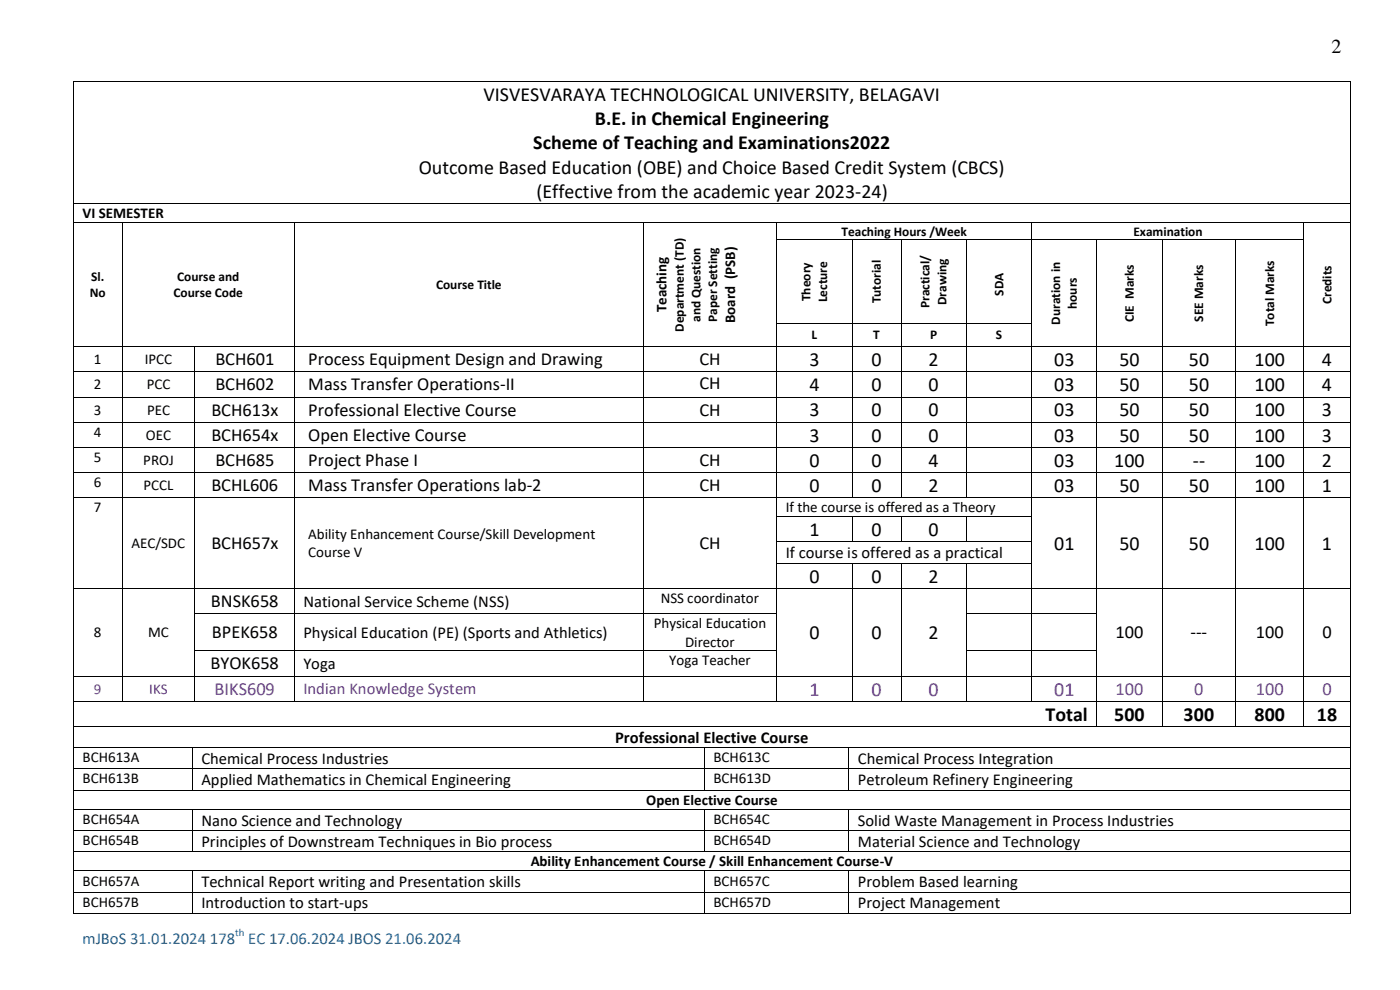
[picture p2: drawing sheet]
<svg xmlns="http://www.w3.org/2000/svg" width="297mm" height="210mm" viewBox="0 0 297 210" stroke-linecap="round" stroke-linejoin="round" font-family="sans-serif">
<defs><g id="words">
<g font-size="4.2">
<text x="282.4" y="11.2">2</text>
<text x="102.6" y="21.3">VISVESVARAYA TECHNOLOGICAL UNIVERSITY, BELAGAVI</text>
<text x="126.2" y="26.5">B.E. in Chemical Engineering</text>
<text x="113.1" y="31.7">Scheme of Teaching and Examinations2022</text>
<text x="88.8" y="36.8">Outcome Based Education (OBE) and Choice Based Credit System (CBCS)</text>
<text x="113.8" y="42">(Effective from the academic year 2023-24)</text>
<text x="171.7" y="77.6">3</text>
<text x="184.9" y="77.6">0</text>
<text x="197" y="77.6">2</text>
<text x="223.6" y="77.6">03</text>
<text x="237.5" y="77.6">50</text>
<text x="252.2" y="77.6">50</text>
<text x="266.1" y="77.6">100</text>
<text x="280.5" y="77.6">4</text>
<text x="171.7" y="83">4</text>
<text x="184.9" y="83">0</text>
<text x="197" y="83">0</text>
<text x="223.6" y="83">03</text>
<text x="237.5" y="83">50</text>
<text x="252.2" y="83">50</text>
<text x="266.1" y="83">100</text>
<text x="280.5" y="83">4</text>
<text x="171.7" y="88.3">3</text>
<text x="184.9" y="88.3">0</text>
<text x="197" y="88.3">0</text>
<text x="223.6" y="88.3">03</text>
<text x="237.5" y="88.3">50</text>
<text x="252.2" y="88.3">50</text>
<text x="266.1" y="88.3">100</text>
<text x="280.5" y="88.3">3</text>
<text x="171.7" y="93.7">3</text>
<text x="184.9" y="93.7">0</text>
<text x="197" y="93.7">0</text>
<text x="223.6" y="93.7">03</text>
<text x="237.5" y="93.7">50</text>
<text x="252.2" y="93.7">50</text>
<text x="266.1" y="93.7">100</text>
<text x="280.5" y="93.7">3</text>
<text x="171.7" y="99">0</text>
<text x="184.9" y="99">0</text>
<text x="197" y="99">4</text>
<text x="223.6" y="99">03</text>
<text x="236.4" y="99">100</text>
<text x="253.1" y="99">--</text>
<text x="266.1" y="99">100</text>
<text x="280.5" y="99">2</text>
<text x="171.7" y="104.3">0</text>
<text x="184.9" y="104.3">0</text>
<text x="197" y="104.3">2</text>
<text x="223.6" y="104.3">03</text>
<text x="237.5" y="104.3">50</text>
<text x="252.2" y="104.3">50</text>
<text x="266.1" y="104.3">100</text>
<text x="280.5" y="104.3">1</text>
<text x="171.7" y="113.7">1</text>
<text x="184.9" y="113.7">0</text>
<text x="197" y="113.7">0</text>
<text x="223.6" y="116.7">01</text>
<text x="237.5" y="116.7">50</text>
<text x="252.2" y="116.7">50</text>
<text x="266.1" y="116.7">100</text>
<text x="280.5" y="116.7">1</text>
<text x="171.7" y="123.6">0</text>
<text x="184.9" y="123.6">0</text>
<text x="197" y="123.6">2</text>
<text x="171.7" y="135.6">0</text>
<text x="184.9" y="135.6">0</text>
<text x="197" y="135.6">2</text>
<text x="221.8" y="152.9">Total</text>
<text x="236.4" y="152.9">500</text>
<text x="251.1" y="152.9">300</text>
<text x="266.1" y="152.9">800</text>
<text x="279.4" y="152.9">18</text>
</g>
<g font-size="4.2" fill="#7030a0">
<text x="171.7" y="147.6">1</text>
<text x="184.9" y="147.6">0</text>
<text x="197" y="147.6">0</text>
<text x="223.6" y="147.6">01</text>
</g>
<g font-size="3.9">
<text x="45.7" y="77.4">BCH601</text>
<text x="65.4" y="77.4">Process Equipment Design and Drawing</text>
<text x="148.4" y="77.4">CH</text>
<text x="45.7" y="82.8">BCH602</text>
<text x="65.4" y="82.8">Mass Transfer Operations-II</text>
<text x="148.4" y="82.6">CH</text>
<text x="44.8" y="88.2">BCH613x</text>
<text x="65.4" y="88.2">Professional Elective Course</text>
<text x="148.4" y="88.2">CH</text>
<text x="44.8" y="93.5">BCH654x</text>
<text x="65.4" y="93.5">Open Elective Course</text>
<text x="45.7" y="98.8">BCH685</text>
<text x="65.4" y="98.8">Project Phase I</text>
<text x="148.4" y="98.8">CH</text>
<text x="44.8" y="104.2">BCHL606</text>
<text x="65.4" y="104.2">Mass Transfer Operations lab-2</text>
<text x="148.4" y="104.2">CH</text>
<text x="44.8" y="116.5">BCH657x</text>
<text x="148.4" y="116.5">CH</text>
<text x="44.8" y="128.8">BNSK658</text>
<text x="45" y="135.4">BPEK658</text>
<text x="236.7" y="135.4">100</text>
<text x="252.6" y="135.4">---</text>
<text x="266.4" y="135.4">100</text>
<text x="280.6" y="135.4">0</text>
<text x="44.7" y="142">BYOK658</text>
</g>
<g font-size="3.9" fill="#7030a0">
<text x="45.5" y="147.4">BIKS609</text>
<text x="236.7" y="147.4">100</text>
<text x="253.4" y="147.4">0</text>
<text x="266.4" y="147.4">100</text>
<text x="280.6" y="147.4">0</text>
</g>
<g font-size="3.5">
<text x="166.7" y="118.4">If course is offered as a practical</text>
<text x="64.4" y="128.7">National Service Scheme (NSS)</text>
<text x="64.4" y="135.3">Physical Education (PE) (Sports and Athletics)</text>
<text x="64.4" y="141.9">Yoga</text>
<text x="130.5" y="157.6">Professional Elective Course</text>
<text x="42.7" y="162">Chemical Process Industries</text>
<text x="42.7" y="166.5">Applied Mathematics in Chemical Engineering</text>
<text x="182" y="162">Chemical Process Integration</text>
<text x="182" y="166.5">Petroleum Refinery Engineering</text>
<text x="42.7" y="175.1">Nano Science and Technology</text>
<text x="42.7" y="179.6">Principles of Downstream Techniques in Bio process</text>
<text x="182" y="175.1">Solid Waste Management in Process Industries</text>
<text x="182" y="179.6">Material Science and Technology</text>
<text x="42.7" y="188.2">Technical Report writing and Presentation skills</text>
<text x="182" y="188.2">Problem Based learning</text>
<text x="42.7" y="192.7">Introduction to start-ups</text>
<text x="182" y="192.7">Project Management</text>
</g>
<text font-size="3.5" fill="#7030a0" x="64.4" y="147.3">Indian Knowledge System</text>
<g font-size="3.5" fill="#0070c0">
<text x="17.5" y="200.3">mJBoS 31.01.2024 178</text>
<text x="52.7" y="200.3">EC 17.06.2024 JBOS 21.06.2024</text>
</g>
<g font-size="3.2">
<text x="17.5" y="46.3">VI SEMESTER</text>
<text x="141.4" y="66.3" transform="rotate(-90 141.4 66.3)">Teaching</text>
<text x="156" y="68.6" transform="rotate(-90 156 68.6)">Board (PSB)</text>
<text x="19.9" y="77.3">1</text>
<text x="30.7" y="77.3">IPCC</text>
<text x="19.9" y="82.6">2</text>
<text x="31.1" y="82.6">PCC</text>
<text x="19.9" y="87.9">3</text>
<text x="31.2" y="87.9">PEC</text>
<text x="19.9" y="92.6">4</text>
<text x="31" y="93.3">OEC</text>
<text x="19.9" y="98">5</text>
<text x="30.4" y="98.6">PROJ</text>
<text x="19.9" y="103.3">6</text>
<text x="30.4" y="104">PCCL</text>
<text x="19.9" y="108.7">7</text>
<text x="166.7" y="108.7">If the course is offered as a Theory</text>
<text x="27.9" y="116.3">AEC/SDC</text>
<text x="65.4" y="114.3">Ability Enhancement Course/Skill Development</text>
<text x="65.4" y="118.2">Course V</text>
<text x="140.2" y="127.9">NSS coordinator</text>
<text x="19.9" y="135.2">8</text>
<text x="31.4" y="135.2">MC</text>
<text x="138.7" y="133.3">Physical Education</text>
<text x="145.3" y="137.2">Director</text>
<text x="142" y="141.2">Yoga Teacher</text>
<text x="17.5" y="161.7">BCH613A</text>
<text x="151.4" y="161.7">BCH613C</text>
<text x="17.5" y="166.2">BCH613B</text>
<text x="151.4" y="166.2">BCH613D</text>
<text x="137.1" y="170.7">Open Elective Course</text>
<text x="17.5" y="174.8">BCH654A</text>
<text x="17.5" y="179.3">BCH654B</text>
<text x="151.4" y="174.8">BCH654C</text>
<text x="151.4" y="179.3">BCH654D</text>
<text x="112.6" y="183.8">Ability Enhancement Course / Skill Enhancement Course-V</text>
<text x="17.5" y="187.9">BCH657A</text>
<text x="151.4" y="187.9">BCH657C</text>
<text x="17.5" y="192.4">BCH657B</text>
<text x="151.4" y="192.4">BCH657D</text>
</g>
<g font-size="3.2" fill="#7030a0">
<text x="19.9" y="147.2">9</text>
<text x="31.7" y="147.2">IKS</text>
</g>
<g font-size="2.8">
<text x="178.5" y="50">Teaching Hours /Week</text>
<text x="240.4" y="50">Examination</text>
<text x="19.3" y="59.6">Sl.</text>
<text x="37.6" y="59.6">Course and</text>
<text x="19.1" y="63.1">No</text>
<text x="36.8" y="63.1">Course Code</text>
<text x="92.5" y="61.4">Course Title</text>
<text x="171.9" y="63.9" transform="rotate(-90 171.9 63.9)">Theory</text>
<text x="175.5" y="64.2" transform="rotate(-90 175.5 64.2)">Lecture</text>
<text x="186.9" y="64.4" transform="rotate(-90 186.9 64.4)">Tutorial</text>
<text x="197.2" y="65.4" transform="rotate(-90 197.2 65.4)">Practical/</text>
<text x="200.8" y="64.7" transform="rotate(-90 200.8 64.7)">Drawing</text>
<text x="212.9" y="62.7" transform="rotate(-90 212.9 62.7)">SDA</text>
<text x="228.4" y="65.5" transform="rotate(-90 228.4 65.5)">hours</text>
<text x="282.4" y="64.5" transform="rotate(-90 282.4 64.5)">Credits</text>
<text x="145.1" y="70.4" transform="rotate(-90 145.1 70.4)">Department (TD)</text>
<text x="148.6" y="68.3" transform="rotate(-90 148.6 68.3)">and Question</text>
<text x="152.1" y="68.3" transform="rotate(-90 152.1 68.3)">Paper Setting</text>
<text x="172.2" y="72">L</text>
<text x="185.3" y="72">T</text>
<text x="197.3" y="72">P</text>
<text x="211.3" y="72">S</text>
<text x="224.9" y="68.9" transform="rotate(-90 224.9 68.9)">Duration in</text>
<text x="240.5" y="68.3" transform="rotate(-90 240.5 68.3)">CIE Marks</text>
<text x="255.3" y="68.3" transform="rotate(-90 255.3 68.3)">SEE Marks</text>
<text x="270.3" y="69.2" transform="rotate(-90 270.3 69.2)">Total Marks</text>
</g>
<text font-size="2.3" fill="#0070c0" x="49.9" y="198.5">th</text>
</g></defs>
<g fill="#000">
<path d="M15.5 17.1h.2v.2h-.2z" fill-rule="evenodd"/>
<path d="M15.5 17.1h.2v.2h-.2z" fill-rule="evenodd"/>
<path d="M286.4 17.1h.2v.2h-.2z" fill-rule="evenodd"/>
<path d="M286.4 17.1h.2v.2h-.2z" fill-rule="evenodd"/>
<path d="M15.5 43.1h.2v.2h-.2z" fill-rule="evenodd"/>
<path d="M15.5 47.2h.2v.2h-.2z" fill-rule="evenodd"/>
<path d="M15.5 50.8h.2v.2h-.2z" fill-rule="evenodd"/>
<path d="M25.8 47.2h.2v.2h-.2z" fill-rule="evenodd"/>
<path d="M25.8 50.8h.2v.2h-.2z" fill-rule="evenodd"/>
<path d="M62.4 47.2h.2v.2h-.2z" fill-rule="evenodd"/>
<path d="M62.4 50.8h.2v.2h-.2z" fill-rule="evenodd"/>
<path d="M136.4 47.2h.2v.2h-.2z" fill-rule="evenodd"/>
<path d="M136.4 50.8h.2v.2h-.2z" fill-rule="evenodd"/>
<path d="M164.7 47.2h.2v.2h-.2z" fill-rule="evenodd"/>
<path d="M164.7 50.8h.2v.2h-.2z" fill-rule="evenodd"/>
<path d="M180.7 50.8h.2v.2h-.2z" fill-rule="evenodd"/>
<path d="M191.1 50.8h.1v.2h-.1z" fill-rule="evenodd"/>
<path d="M205 50.8h.1v.2h-.1z" fill-rule="evenodd"/>
<path d="M218.8 47.2h.2v.2h-.2z" fill-rule="evenodd"/>
<path d="M218.8 50.8h.2v.2h-.2z" fill-rule="evenodd"/>
<path d="M232.6 50.8h.1v.2h-.1z" fill-rule="evenodd"/>
<path d="M246.5 50.8h.2v.2h-.2z" fill-rule="evenodd"/>
<path d="M262 50.8h.2v.2h-.2z" fill-rule="evenodd"/>
<path d="M276.6 47.2h.1v.2h-.1z" fill-rule="evenodd"/>
<path d="M276.6 50.8h.1v.2h-.1z" fill-rule="evenodd"/>
<path d="M286.4 43.1h.2v.2h-.2z" fill-rule="evenodd"/>
<path d="M286.4 47.2h.2v.2h-.2z" fill-rule="evenodd"/>
<path d="M286.4 50.8h.2v.2h-.2z" fill-rule="evenodd"/>
<path d="M15.5 68.5h.2v.2h-.2z" fill-rule="evenodd"/>
<path d="M15.5 73.4h.2v.2h-.2z" fill-rule="evenodd"/>
<path d="M15.5 78.8h.2v.1h-.2z" fill-rule="evenodd"/>
<path d="M25.8 68.5h.2v.2h-.2z" fill-rule="evenodd"/>
<path d="M25.8 73.4h.2v.2h-.2z" fill-rule="evenodd"/>
<path d="M25.8 78.8h.2v.1h-.2z" fill-rule="evenodd"/>
<path d="M41.3 73.4h.2v.2h-.2z" fill-rule="evenodd"/>
<path d="M41.3 78.8h.2v.1h-.2z" fill-rule="evenodd"/>
<path d="M62.4 68.5h.2v.2h-.2z" fill-rule="evenodd"/>
<path d="M62.4 73.4h.2v.2h-.2z" fill-rule="evenodd"/>
<path d="M62.4 78.8h.2v.1h-.2z" fill-rule="evenodd"/>
<path d="M136.4 68.5h.2v.2h-.2z" fill-rule="evenodd"/>
<path d="M136.4 73.4h.2v.2h-.2z" fill-rule="evenodd"/>
<path d="M136.4 78.8h.2v.1h-.2z" fill-rule="evenodd"/>
<path d="M164.7 68.5h.2v.2h-.2z" fill-rule="evenodd"/>
<path d="M164.7 73.4h.2v.2h-.2z" fill-rule="evenodd"/>
<path d="M164.7 78.8h.2v.1h-.2z" fill-rule="evenodd"/>
<path d="M180.7 68.5h.2v.2h-.2z" fill-rule="evenodd"/>
<path d="M180.7 73.4h.2v.2h-.2z" fill-rule="evenodd"/>
<path d="M180.7 78.8h.2v.1h-.2z" fill-rule="evenodd"/>
<path d="M191.1 68.5h.1v.2h-.1z" fill-rule="evenodd"/>
<path d="M191.1 73.4h.1v.2h-.1z" fill-rule="evenodd"/>
<path d="M191.1 78.8h.1v.1h-.1z" fill-rule="evenodd"/>
<path d="M205 68.5h.1v.2h-.1z" fill-rule="evenodd"/>
<path d="M205 73.4h.1v.2h-.1z" fill-rule="evenodd"/>
<path d="M205 78.8h.1v.1h-.1z" fill-rule="evenodd"/>
<path d="M218.8 68.5h.2v.2h-.2z" fill-rule="evenodd"/>
<path d="M218.8 73.4h.2v.2h-.2z" fill-rule="evenodd"/>
<path d="M218.8 78.8h.2v.1h-.2z" fill-rule="evenodd"/>
<path d="M232.6 68.5h.1v.2h-.1z" fill-rule="evenodd"/>
<path d="M232.6 73.4h.1v.2h-.1z" fill-rule="evenodd"/>
<path d="M232.6 78.8h.1v.1h-.1z" fill-rule="evenodd"/>
<path d="M246.5 68.5h.2v.2h-.2z" fill-rule="evenodd"/>
<path d="M246.5 73.4h.2v.2h-.2z" fill-rule="evenodd"/>
<path d="M246.5 78.8h.2v.1h-.2z" fill-rule="evenodd"/>
<path d="M262 68.5h.2v.2h-.2z" fill-rule="evenodd"/>
<path d="M262 73.4h.2v.2h-.2z" fill-rule="evenodd"/>
<path d="M262 78.8h.2v.1h-.2z" fill-rule="evenodd"/>
<path d="M276.6 68.5h.1v.2h-.1z" fill-rule="evenodd"/>
<path d="M276.6 73.4h.1v.2h-.1z" fill-rule="evenodd"/>
<path d="M276.6 78.8h.1v.1h-.1z" fill-rule="evenodd"/>
<path d="M286.4 68.5h.2v.2h-.2z" fill-rule="evenodd"/>
<path d="M286.4 73.4h.2v.2h-.2z" fill-rule="evenodd"/>
<path d="M286.4 78.8h.2v.1h-.2z" fill-rule="evenodd"/>
<path d="M15.5 84.1h.2v.2h-.2z" fill-rule="evenodd"/>
<path d="M15.5 89.5h.2v.1h-.2z" fill-rule="evenodd"/>
<path d="M15.5 94.8h.2v.2h-.2z" fill-rule="evenodd"/>
<path d="M25.8 84.1h.2v.2h-.2z" fill-rule="evenodd"/>
<path d="M25.8 89.5h.2v.1h-.2z" fill-rule="evenodd"/>
<path d="M25.8 94.8h.2v.2h-.2z" fill-rule="evenodd"/>
<path d="M41.3 84.1h.2v.2h-.2z" fill-rule="evenodd"/>
<path d="M41.3 89.5h.2v.1h-.2z" fill-rule="evenodd"/>
<path d="M41.3 94.8h.2v.2h-.2z" fill-rule="evenodd"/>
<path d="M62.4 84.1h.2v.2h-.2z" fill-rule="evenodd"/>
<path d="M62.4 89.5h.2v.1h-.2z" fill-rule="evenodd"/>
<path d="M62.4 94.8h.2v.2h-.2z" fill-rule="evenodd"/>
<path d="M136.4 84.1h.2v.2h-.2z" fill-rule="evenodd"/>
<path d="M136.4 89.5h.2v.1h-.2z" fill-rule="evenodd"/>
<path d="M136.4 94.8h.2v.2h-.2z" fill-rule="evenodd"/>
<path d="M164.7 84.1h.2v.2h-.2z" fill-rule="evenodd"/>
<path d="M164.7 89.5h.2v.1h-.2z" fill-rule="evenodd"/>
<path d="M164.7 94.8h.2v.2h-.2z" fill-rule="evenodd"/>
<path d="M180.7 84.1h.2v.2h-.2z" fill-rule="evenodd"/>
<path d="M180.7 89.5h.2v.1h-.2z" fill-rule="evenodd"/>
<path d="M180.7 94.8h.2v.2h-.2z" fill-rule="evenodd"/>
<path d="M191.1 84.1h.1v.2h-.1z" fill-rule="evenodd"/>
<path d="M191.1 89.5h.1v.1h-.1z" fill-rule="evenodd"/>
<path d="M191.1 94.8h.1v.2h-.1z" fill-rule="evenodd"/>
<path d="M205 84.1h.1v.2h-.1z" fill-rule="evenodd"/>
<path d="M205 89.5h.1v.1h-.1z" fill-rule="evenodd"/>
<path d="M205 94.8h.1v.2h-.1z" fill-rule="evenodd"/>
<path d="M218.8 84.1h.2v.2h-.2z" fill-rule="evenodd"/>
<path d="M218.8 89.5h.2v.1h-.2z" fill-rule="evenodd"/>
<path d="M218.8 94.8h.2v.2h-.2z" fill-rule="evenodd"/>
<path d="M232.6 84.1h.1v.2h-.1z" fill-rule="evenodd"/>
<path d="M232.6 89.5h.1v.1h-.1z" fill-rule="evenodd"/>
<path d="M232.6 94.8h.1v.2h-.1z" fill-rule="evenodd"/>
<path d="M246.5 84.1h.2v.2h-.2z" fill-rule="evenodd"/>
<path d="M246.5 89.5h.2v.1h-.2z" fill-rule="evenodd"/>
<path d="M246.5 94.8h.2v.2h-.2z" fill-rule="evenodd"/>
<path d="M262 84.1h.2v.2h-.2z" fill-rule="evenodd"/>
<path d="M262 89.5h.2v.1h-.2z" fill-rule="evenodd"/>
<path d="M262 94.8h.2v.2h-.2z" fill-rule="evenodd"/>
<path d="M276.6 84.1h.1v.2h-.1z" fill-rule="evenodd"/>
<path d="M276.6 89.5h.1v.1h-.1z" fill-rule="evenodd"/>
<path d="M276.6 94.8h.1v.2h-.1z" fill-rule="evenodd"/>
<path d="M286.4 84.1h.2v.2h-.2z" fill-rule="evenodd"/>
<path d="M286.4 89.5h.2v.1h-.2z" fill-rule="evenodd"/>
<path d="M286.4 94.8h.2v.2h-.2z" fill-rule="evenodd"/>
<path d="M15.5 100.1h.2v.2h-.2z" fill-rule="evenodd"/>
<path d="M15.5 105.5h.2v.2h-.2z" fill-rule="evenodd"/>
<path d="M15.5 109.5h.2v.2h-.2z" fill-rule="evenodd"/>
<path d="M15.5 114.9h.2v.1h-.2z" fill-rule="evenodd"/>
<path d="M15.5 119.4h.2v.1h-.2z" fill-rule="evenodd"/>
<path d="M25.8 100.1h.2v.2h-.2z" fill-rule="evenodd"/>
<path d="M25.8 105.5h.2v.2h-.2z" fill-rule="evenodd"/>
<path d="M25.8 109.5h.2v.2h-.2z" fill-rule="evenodd"/>
<path d="M25.8 114.9h.2v.1h-.2z" fill-rule="evenodd"/>
<path d="M25.8 119.4h.2v.1h-.2z" fill-rule="evenodd"/>
<path d="M41.3 100.1h.2v.2h-.2z" fill-rule="evenodd"/>
<path d="M41.3 105.5h.2v.2h-.2z" fill-rule="evenodd"/>
<path d="M41.3 109.5h.2v.2h-.2z" fill-rule="evenodd"/>
<path d="M41.3 114.9h.2v.1h-.2z" fill-rule="evenodd"/>
<path d="M41.3 119.4h.2v.1h-.2z" fill-rule="evenodd"/>
<path d="M62.4 100.1h.2v.2h-.2z" fill-rule="evenodd"/>
<path d="M62.4 105.5h.2v.2h-.2z" fill-rule="evenodd"/>
<path d="M62.4 109.5h.2v.2h-.2z" fill-rule="evenodd"/>
<path d="M62.4 114.9h.2v.1h-.2z" fill-rule="evenodd"/>
<path d="M62.4 119.4h.2v.1h-.2z" fill-rule="evenodd"/>
<path d="M136.4 100.1h.2v.2h-.2z" fill-rule="evenodd"/>
<path d="M136.4 105.5h.2v.2h-.2z" fill-rule="evenodd"/>
<path d="M136.4 109.5h.2v.2h-.2z" fill-rule="evenodd"/>
<path d="M136.4 114.9h.2v.1h-.2z" fill-rule="evenodd"/>
<path d="M136.4 119.4h.2v.1h-.2z" fill-rule="evenodd"/>
<path d="M164.7 100.1h.2v.2h-.2z" fill-rule="evenodd"/>
<path d="M164.7 105.5h.2v.2h-.2z" fill-rule="evenodd"/>
<path d="M164.7 109.5h.2v.2h-.2z" fill-rule="evenodd"/>
<path d="M164.7 114.9h.2v.1h-.2z" fill-rule="evenodd"/>
<path d="M164.7 119.4h.2v.1h-.2z" fill-rule="evenodd"/>
<path d="M180.7 100.1h.2v.2h-.2z" fill-rule="evenodd"/>
<path d="M180.7 105.5h.2v.2h-.2z" fill-rule="evenodd"/>
<path d="M180.7 109.5h.2v.2h-.2z" fill-rule="evenodd"/>
<path d="M180.7 114.9h.2v.1h-.2z" fill-rule="evenodd"/>
<path d="M180.7 119.4h.2v.1h-.2z" fill-rule="evenodd"/>
<path d="M191.1 100.1h.1v.2h-.1z" fill-rule="evenodd"/>
<path d="M191.1 105.5h.1v.2h-.1z" fill-rule="evenodd"/>
<path d="M191.1 109.5h.1v.2h-.1z" fill-rule="evenodd"/>
<path d="M191.1 114.9h.1v.1h-.1z" fill-rule="evenodd"/>
<path d="M191.1 119.4h.1v.1h-.1z" fill-rule="evenodd"/>
<path d="M205 100.1h.1v.2h-.1z" fill-rule="evenodd"/>
<path d="M205 105.5h.1v.2h-.1z" fill-rule="evenodd"/>
<path d="M205 109.5h.1v.2h-.1z" fill-rule="evenodd"/>
<path d="M205 114.9h.1v.1h-.1z" fill-rule="evenodd"/>
<path d="M205 119.4h.1v.1h-.1z" fill-rule="evenodd"/>
<path d="M218.8 100.1h.2v.2h-.2z" fill-rule="evenodd"/>
<path d="M218.8 105.5h.2v.2h-.2z" fill-rule="evenodd"/>
<path d="M218.8 109.5h.2v.2h-.2z" fill-rule="evenodd"/>
<path d="M218.8 114.9h.2v.1h-.2z" fill-rule="evenodd"/>
<path d="M218.8 119.4h.2v.1h-.2z" fill-rule="evenodd"/>
<path d="M232.6 100.1h.1v.2h-.1z" fill-rule="evenodd"/>
<path d="M232.6 105.5h.1v.2h-.1z" fill-rule="evenodd"/>
<path d="M232.6 109.5h.1v.2h-.1z" fill-rule="evenodd"/>
<path d="M232.6 114.9h.1v.1h-.1z" fill-rule="evenodd"/>
<path d="M232.6 119.4h.1v.1h-.1z" fill-rule="evenodd"/>
<path d="M246.5 100.1h.2v.2h-.2z" fill-rule="evenodd"/>
<path d="M246.5 105.5h.2v.2h-.2z" fill-rule="evenodd"/>
<path d="M246.5 109.5h.2v.2h-.2z" fill-rule="evenodd"/>
<path d="M246.5 114.9h.2v.1h-.2z" fill-rule="evenodd"/>
<path d="M246.5 119.4h.2v.1h-.2z" fill-rule="evenodd"/>
<path d="M262 100.1h.2v.2h-.2z" fill-rule="evenodd"/>
<path d="M262 105.5h.2v.2h-.2z" fill-rule="evenodd"/>
<path d="M262 109.5h.2v.2h-.2z" fill-rule="evenodd"/>
<path d="M262 114.9h.2v.1h-.2z" fill-rule="evenodd"/>
<path d="M262 119.4h.2v.1h-.2z" fill-rule="evenodd"/>
<path d="M276.6 100.1h.1v.2h-.1z" fill-rule="evenodd"/>
<path d="M276.6 105.5h.1v.2h-.1z" fill-rule="evenodd"/>
<path d="M276.6 109.5h.1v.2h-.1z" fill-rule="evenodd"/>
<path d="M276.6 114.9h.1v.1h-.1z" fill-rule="evenodd"/>
<path d="M276.6 119.4h.1v.1h-.1z" fill-rule="evenodd"/>
<path d="M286.4 100.1h.2v.2h-.2z" fill-rule="evenodd"/>
<path d="M286.4 105.5h.2v.2h-.2z" fill-rule="evenodd"/>
<path d="M286.4 109.5h.2v.2h-.2z" fill-rule="evenodd"/>
<path d="M286.4 114.9h.2v.1h-.2z" fill-rule="evenodd"/>
<path d="M286.4 119.4h.2v.1h-.2z" fill-rule="evenodd"/>
<path d="M15.5 124.7h.2v.2h-.2z" fill-rule="evenodd"/>
<path d="M15.5 130.1h.2v.1h-.2z" fill-rule="evenodd"/>
<path d="M15.5 138h.2v.2h-.2z" fill-rule="evenodd"/>
<path d="M25.8 124.7h.2v.2h-.2z" fill-rule="evenodd"/>
<path d="M25.8 130.1h.2v.1h-.2z" fill-rule="evenodd"/>
<path d="M25.8 138h.2v.2h-.2z" fill-rule="evenodd"/>
<path d="M41.3 124.7h.2v.2h-.2z" fill-rule="evenodd"/>
<path d="M41.3 130.1h.2v.1h-.2z" fill-rule="evenodd"/>
<path d="M41.3 138h.2v.2h-.2z" fill-rule="evenodd"/>
<path d="M62.4 124.7h.2v.2h-.2z" fill-rule="evenodd"/>
<path d="M62.4 130.1h.2v.1h-.2z" fill-rule="evenodd"/>
<path d="M62.4 138h.2v.2h-.2z" fill-rule="evenodd"/>
<path d="M136.4 124.7h.2v.2h-.2z" fill-rule="evenodd"/>
<path d="M136.4 130.1h.2v.1h-.2z" fill-rule="evenodd"/>
<path d="M136.4 138h.2v.2h-.2z" fill-rule="evenodd"/>
<path d="M164.7 124.7h.2v.2h-.2z" fill-rule="evenodd"/>
<path d="M164.7 130.1h.2v.1h-.2z" fill-rule="evenodd"/>
<path d="M164.7 138h.2v.2h-.2z" fill-rule="evenodd"/>
<path d="M180.7 124.7h.2v.2h-.2z" fill-rule="evenodd"/>
<path d="M180.7 130.1h.2v.1h-.2z" fill-rule="evenodd"/>
<path d="M180.7 138h.2v.2h-.2z" fill-rule="evenodd"/>
<path d="M191.1 124.7h.1v.2h-.1z" fill-rule="evenodd"/>
<path d="M191.1 130.1h.1v.1h-.1z" fill-rule="evenodd"/>
<path d="M191.1 138h.1v.2h-.1z" fill-rule="evenodd"/>
<path d="M205 124.7h.1v.2h-.1z" fill-rule="evenodd"/>
<path d="M205 130.1h.1v.1h-.1z" fill-rule="evenodd"/>
<path d="M205 138h.1v.2h-.1z" fill-rule="evenodd"/>
<path d="M218.8 124.7h.2v.2h-.2z" fill-rule="evenodd"/>
<path d="M218.8 130.1h.2v.1h-.2z" fill-rule="evenodd"/>
<path d="M218.8 138h.2v.2h-.2z" fill-rule="evenodd"/>
<path d="M232.6 124.7h.1v.2h-.1z" fill-rule="evenodd"/>
<path d="M232.6 130.1h.1v.1h-.1z" fill-rule="evenodd"/>
<path d="M232.6 138h.1v.2h-.1z" fill-rule="evenodd"/>
<path d="M246.5 124.7h.2v.2h-.2z" fill-rule="evenodd"/>
<path d="M246.5 130.1h.2v.1h-.2z" fill-rule="evenodd"/>
<path d="M246.5 138h.2v.2h-.2z" fill-rule="evenodd"/>
<path d="M262 124.7h.2v.2h-.2z" fill-rule="evenodd"/>
<path d="M262 130.1h.2v.1h-.2z" fill-rule="evenodd"/>
<path d="M262 138h.2v.2h-.2z" fill-rule="evenodd"/>
<path d="M276.6 124.7h.1v.2h-.1z" fill-rule="evenodd"/>
<path d="M276.6 130.1h.1v.1h-.1z" fill-rule="evenodd"/>
<path d="M276.6 138h.1v.2h-.1z" fill-rule="evenodd"/>
<path d="M286.4 124.7h.2v.2h-.2z" fill-rule="evenodd"/>
<path d="M286.4 130.1h.2v.1h-.2z" fill-rule="evenodd"/>
<path d="M286.4 138h.2v.2h-.2z" fill-rule="evenodd"/>
<path d="M15.5 143.3h.2v.2h-.2z" fill-rule="evenodd"/>
<path d="M15.5 148.7h.2v.2h-.2z" fill-rule="evenodd"/>
<path d="M15.5 154h.2v.2h-.2z" fill-rule="evenodd"/>
<path d="M15.5 158.5h.2v.2h-.2z" fill-rule="evenodd"/>
<path d="M25.8 143.3h.2v.2h-.2z" fill-rule="evenodd"/>
<path d="M25.8 148.7h.2v.2h-.2z" fill-rule="evenodd"/>
<path d="M40.7 158.5h.2v.2h-.2z" fill-rule="evenodd"/>
<path d="M41.3 143.3h.2v.2h-.2z" fill-rule="evenodd"/>
<path d="M41.3 148.7h.2v.2h-.2z" fill-rule="evenodd"/>
<path d="M62.4 143.3h.2v.2h-.2z" fill-rule="evenodd"/>
<path d="M62.4 148.7h.2v.2h-.2z" fill-rule="evenodd"/>
<path d="M136.4 143.3h.2v.2h-.2z" fill-rule="evenodd"/>
<path d="M136.4 148.7h.2v.2h-.2z" fill-rule="evenodd"/>
<path d="M149.4 158.5h.1v.2h-.1z" fill-rule="evenodd"/>
<path d="M164.7 143.3h.2v.2h-.2z" fill-rule="evenodd"/>
<path d="M164.7 148.7h.2v.2h-.2z" fill-rule="evenodd"/>
<path d="M180 158.5h.2v.2h-.2z" fill-rule="evenodd"/>
<path d="M180.7 143.3h.2v.2h-.2z" fill-rule="evenodd"/>
<path d="M180.7 148.7h.2v.2h-.2z" fill-rule="evenodd"/>
<path d="M191.1 143.3h.1v.2h-.1z" fill-rule="evenodd"/>
<path d="M191.1 148.7h.1v.2h-.1z" fill-rule="evenodd"/>
<path d="M205 143.3h.1v.2h-.1z" fill-rule="evenodd"/>
<path d="M205 148.7h.1v.2h-.1z" fill-rule="evenodd"/>
<path d="M218.8 143.3h.2v.2h-.2z" fill-rule="evenodd"/>
<path d="M218.8 148.7h.2v.2h-.2z" fill-rule="evenodd"/>
<path d="M232.6 143.3h.1v.2h-.1z" fill-rule="evenodd"/>
<path d="M232.6 148.7h.1v.2h-.1z" fill-rule="evenodd"/>
<path d="M232.6 154h.1v.2h-.1z" fill-rule="evenodd"/>
<path d="M246.5 143.3h.2v.2h-.2z" fill-rule="evenodd"/>
<path d="M246.5 148.7h.2v.2h-.2z" fill-rule="evenodd"/>
<path d="M246.5 154h.2v.2h-.2z" fill-rule="evenodd"/>
<path d="M262 143.3h.2v.2h-.2z" fill-rule="evenodd"/>
<path d="M262 148.7h.2v.2h-.2z" fill-rule="evenodd"/>
<path d="M262 154h.2v.2h-.2z" fill-rule="evenodd"/>
<path d="M276.6 143.3h.1v.2h-.1z" fill-rule="evenodd"/>
<path d="M276.6 148.7h.1v.2h-.1z" fill-rule="evenodd"/>
<path d="M276.6 154h.1v.2h-.1z" fill-rule="evenodd"/>
<path d="M286.4 143.3h.2v.2h-.2z" fill-rule="evenodd"/>
<path d="M286.4 148.7h.2v.2h-.2z" fill-rule="evenodd"/>
<path d="M286.4 154h.2v.2h-.2z" fill-rule="evenodd"/>
<path d="M286.4 158.5h.2v.2h-.2z" fill-rule="evenodd"/>
<path d="M15.5 163h.2v.2h-.2z" fill-rule="evenodd"/>
<path d="M15.5 167.5h.2v.2h-.2z" fill-rule="evenodd"/>
<path d="M15.5 171.6h.2v.2h-.2z" fill-rule="evenodd"/>
<path d="M15.5 176.1h.2v.1h-.2z" fill-rule="evenodd"/>
<path d="M40.7 163h.2v.2h-.2z" fill-rule="evenodd"/>
<path d="M40.7 167.5h.2v.2h-.2z" fill-rule="evenodd"/>
<path d="M40.7 171.6h.2v.2h-.2z" fill-rule="evenodd"/>
<path d="M40.7 176.1h.2v.1h-.2z" fill-rule="evenodd"/>
<path d="M149.4 163h.1v.2h-.1z" fill-rule="evenodd"/>
<path d="M149.4 167.5h.1v.2h-.1z" fill-rule="evenodd"/>
<path d="M149.4 171.6h.1v.2h-.1z" fill-rule="evenodd"/>
<path d="M149.4 176.1h.1v.1h-.1z" fill-rule="evenodd"/>
<path d="M180 163h.2v.2h-.2z" fill-rule="evenodd"/>
<path d="M180 167.5h.2v.2h-.2z" fill-rule="evenodd"/>
<path d="M180 171.6h.2v.2h-.2z" fill-rule="evenodd"/>
<path d="M180 176.1h.2v.1h-.2z" fill-rule="evenodd"/>
<path d="M286.4 163h.2v.2h-.2z" fill-rule="evenodd"/>
<path d="M286.4 167.5h.2v.2h-.2z" fill-rule="evenodd"/>
<path d="M286.4 171.6h.2v.2h-.2z" fill-rule="evenodd"/>
<path d="M286.4 176.1h.2v.1h-.2z" fill-rule="evenodd"/>
<path d="M15.5 180.6h.2v.1h-.2z" fill-rule="evenodd"/>
<path d="M15.5 184.7h.2v.1h-.2z" fill-rule="evenodd"/>
<path d="M15.5 189.1h.2v.2h-.2z" fill-rule="evenodd"/>
<path d="M15.5 193.6h.2v.2h-.2z" fill-rule="evenodd"/>
<path d="M15.5 193.6h.2v.2h-.2z" fill-rule="evenodd"/>
<path d="M40.7 180.6h.2v.1h-.2z" fill-rule="evenodd"/>
<path d="M40.7 184.7h.2v.1h-.2z" fill-rule="evenodd"/>
<path d="M40.7 189.1h.2v.2h-.2z" fill-rule="evenodd"/>
<path d="M40.7 193.6h.2v.2h-.2z" fill-rule="evenodd"/>
<path d="M149.4 180.6h.1v.1h-.1z" fill-rule="evenodd"/>
<path d="M149.4 184.7h.1v.1h-.1z" fill-rule="evenodd"/>
<path d="M149.4 189.1h.1v.2h-.1z" fill-rule="evenodd"/>
<path d="M149.4 193.6h.1v.2h-.1z" fill-rule="evenodd"/>
<path d="M180 180.6h.2v.1h-.2z" fill-rule="evenodd"/>
<path d="M180 184.7h.2v.1h-.2z" fill-rule="evenodd"/>
<path d="M180 189.1h.2v.2h-.2z" fill-rule="evenodd"/>
<path d="M180 193.6h.2v.2h-.2z" fill-rule="evenodd"/>
<path d="M286.4 180.6h.2v.1h-.2z" fill-rule="evenodd"/>
<path d="M286.4 184.7h.2v.1h-.2z" fill-rule="evenodd"/>
<path d="M286.4 189.1h.2v.2h-.2z" fill-rule="evenodd"/>
<path d="M286.4 193.6h.2v.2h-.2z" fill-rule="evenodd"/>
<path d="M286.4 193.6h.2v.2h-.2z" fill-rule="evenodd"/>
</g>
<g fill="none" stroke="#000" stroke-width=".21">
<path d="M15.6 17.3v25.8M15.7 17.2h270.7M286.5 17.3v25.8M15.6 43.3v3.9M15.6 47.4v3.4M15.6 51v17.5M15.7 43.2h270.7M15.7 47.3h10.1M25.9 47.4v3.4M25.9 51v17.5M26 47.3h36.4M62.5 47.4v3.4"/>
<path d="M62.5 51v17.5M62.6 47.3h73.8M136.5 47.4v3.4M136.5 51v17.5M136.6 47.3h28.1M164.8 47.4v3.4M164.8 51v17.5M164.9 47.3h53.9M164.9 50.9h15.8M180.8 51v17.5M180.9 50.9h10.2M191.2 51v17.5"/>
<path d="M191.2 50.9h13.8M205 51v17.5M205.1 50.9h13.7M218.9 47.4v3.4M218.9 51v17.5M219 47.3h57.6M219 50.9h13.6M232.7 51v17.5M232.7 50.9h13.8M246.6 51v17.5M246.7 50.9h15.3M262.1 51v17.5"/>
<path d="M262.2 50.9h14.4M276.6 47.4v3.4M276.6 51v17.5M276.7 47.3h9.7M286.5 43.3v3.9M286.5 47.4v3.4M286.5 51v17.5M15.6 68.7v4.7M15.6 73.6v5.2M15.6 78.9v5.2M15.7 73.5h10.1M15.7 78.8h10.1"/>
<path d="M25.9 68.7v4.7M25.9 73.6v5.2M25.9 78.9v5.2M26 73.5h15.3M26 78.8h15.3M41.4 73.6v5.2M41.4 78.9v5.2M41.5 73.5h20.9M41.5 78.8h20.9M62.5 68.7v4.7M62.5 73.6v5.2M62.5 78.9v5.2"/>
<path d="M62.6 73.5h73.8M62.6 78.8h73.8M136.5 68.7v4.7M136.5 73.6v5.2M136.5 78.9v5.2M136.6 73.5h28.1M136.6 78.8h28.1M164.8 68.7v4.7M164.8 73.6v5.2M164.8 78.9v5.2M164.9 68.6h15.8M164.9 73.5h15.8"/>
<path d="M164.9 78.8h15.8M180.8 68.7v4.7M180.8 73.6v5.2M180.8 78.9v5.2M180.9 68.6h10.2M180.9 73.5h10.2M180.9 78.8h10.2M191.2 68.7v4.7M191.2 73.6v5.2M191.2 78.9v5.2M191.2 68.6h13.8M191.2 73.5h13.8"/>
<path d="M191.2 78.8h13.8M205 68.7v4.7M205 73.6v5.2M205 78.9v5.2M205.1 68.6h13.7M205.1 73.5h13.7M205.1 78.8h13.7M218.9 68.7v4.7M218.9 73.6v5.2M218.9 78.9v5.2M219 73.5h13.6M219 78.8h13.6"/>
<path d="M232.7 68.7v4.7M232.7 73.6v5.2M232.7 78.9v5.2M232.7 73.5h13.8M232.7 78.8h13.8M246.6 68.7v4.7M246.6 73.6v5.2M246.6 78.9v5.2M246.7 73.5h15.3M246.7 78.8h15.3M262.1 68.7v4.7M262.1 73.6v5.2"/>
<path d="M262.1 78.9v5.2M262.2 73.5h14.4M262.2 78.8h14.4M276.6 68.7v4.7M276.6 73.6v5.2M276.6 78.9v5.2M276.7 73.5h9.7M276.7 78.8h9.7M286.5 68.7v4.7M286.5 73.6v5.2M286.5 78.9v5.2M15.6 84.3v5.2"/>
<path d="M15.6 89.6v5.2M15.6 95v5.1M15.7 84.2h10.1M15.7 89.6h10.1M15.7 94.9h10.1M25.9 84.3v5.2M25.9 89.6v5.2M25.9 95v5.1M26 84.2h15.3M26 89.6h15.3M26 94.9h15.3M41.4 84.3v5.2"/>
<path d="M41.4 89.6v5.2M41.4 95v5.1M41.5 84.2h20.9M41.5 89.6h20.9M41.5 94.9h20.9M62.5 84.3v5.2M62.5 89.6v5.2M62.5 95v5.1M62.6 84.2h73.8M62.6 89.6h73.8M62.6 94.9h73.8M136.5 84.3v5.2"/>
<path d="M136.5 89.6v5.2M136.5 95v5.1M136.6 84.2h28.1M136.6 89.6h28.1M136.6 94.9h28.1M164.8 84.3v5.2M164.8 89.6v5.2M164.8 95v5.1M164.9 84.2h15.8M164.9 89.6h15.8M164.9 94.9h15.8M180.8 84.3v5.2"/>
<path d="M180.8 89.6v5.2M180.8 95v5.1M180.9 84.2h10.2M180.9 89.6h10.2M180.9 94.9h10.2M191.2 84.3v5.2M191.2 89.6v5.2M191.2 95v5.1M191.2 84.2h13.8M191.2 89.6h13.8M191.2 94.9h13.8M205 84.3v5.2"/>
<path d="M205 89.6v5.2M205 95v5.1M205.1 84.2h13.7M205.1 89.6h13.7M205.1 94.9h13.7M218.9 84.3v5.2M218.9 89.6v5.2M218.9 95v5.1M219 84.2h13.6M219 89.6h13.6M219 94.9h13.6M232.7 84.3v5.2"/>
<path d="M232.7 89.6v5.2M232.7 95v5.1M232.7 84.2h13.8M232.7 89.6h13.8M232.7 94.9h13.8M246.6 84.3v5.2M246.6 89.6v5.2M246.6 95v5.1M246.7 84.2h15.3M246.7 89.6h15.3M246.7 94.9h15.3M262.1 84.3v5.2"/>
<path d="M262.1 89.6v5.2M262.1 95v5.1M262.2 84.2h14.4M262.2 89.6h14.4M262.2 94.9h14.4M276.6 84.3v5.2M276.6 89.6v5.2M276.6 95v5.1M276.7 84.2h9.7M276.7 89.6h9.7M276.7 94.9h9.7M286.5 84.3v5.2"/>
<path d="M286.5 89.6v5.2M286.5 95v5.1M15.6 100.3v5.2M15.6 105.7v3.8M15.6 109.7v5.2M15.6 115v4.4M15.6 119.5v5.2M15.7 100.2h10.1M15.7 105.6h10.1M25.9 100.3v5.2M25.9 105.7v3.8M25.9 109.7v5.2"/>
<path d="M25.9 115v4.4M25.9 119.5v5.2M26 100.2h15.3M26 105.6h15.3M41.4 100.3v5.2M41.4 105.7v3.8M41.4 109.7v5.2M41.4 115v4.4M41.4 119.5v5.2M41.5 100.2h20.9M41.5 105.6h20.9M62.5 100.3v5.2"/>
<path d="M62.5 105.7v3.8M62.5 109.7v5.2M62.5 115v4.4M62.5 119.5v5.2M62.6 100.2h73.8M62.6 105.6h73.8M136.5 100.3v5.2M136.5 105.7v3.8M136.5 109.7v5.2M136.5 115v4.4M136.5 119.5v5.2M136.6 100.2h28.1"/>
<path d="M136.6 105.6h28.1M164.8 100.3v5.2M164.8 105.7v3.8M164.8 109.7v5.2M164.8 115v4.4M164.8 119.5v5.2M164.9 100.2h15.8M164.9 105.6h15.8M164.9 109.6h15.8M164.9 115h15.8M164.9 119.4h15.8M180.8 100.3v5.2"/>
<path d="M180.8 109.7v5.2M180.8 119.5v5.2M180.9 100.2h10.2M180.9 105.6h10.2M180.9 109.6h10.2M180.9 115h10.2M180.9 119.4h10.2M191.2 100.3v5.2M191.2 109.7v5.2M191.2 119.5v5.2M191.2 100.2h13.8M191.2 105.6h13.8"/>
<path d="M191.2 109.6h13.8M191.2 115h13.8M191.2 119.4h13.8M205 100.3v5.2M205 109.7v5.2M205 119.5v5.2M205.1 100.2h13.7M205.1 105.6h13.7M205.1 109.6h13.7M205.1 115h13.7M205.1 119.4h13.7M218.9 100.3v5.2"/>
<path d="M218.9 105.7v3.8M218.9 109.7v5.2M218.9 115v4.4M218.9 119.5v5.2M219 100.2h13.6M219 105.6h13.6M232.7 100.3v5.2M232.7 105.7v3.8M232.7 109.7v5.2M232.7 115v4.4M232.7 119.5v5.2M232.7 100.2h13.8"/>
<path d="M232.7 105.6h13.8M246.6 100.3v5.2M246.6 105.7v3.8M246.6 109.7v5.2M246.6 115v4.4M246.6 119.5v5.2M246.7 100.2h15.3M246.7 105.6h15.3M262.1 100.3v5.2M262.1 105.7v3.8M262.1 109.7v5.2M262.1 115v4.4"/>
<path d="M262.1 119.5v5.2M262.2 100.2h14.4M262.2 105.6h14.4M276.6 100.3v5.2M276.6 105.7v3.8M276.6 109.7v5.2M276.6 115v4.4M276.6 119.5v5.2M276.7 100.2h9.7M276.7 105.6h9.7M286.5 100.3v5.2M286.5 105.7v3.8"/>
<path d="M286.5 109.7v5.2M286.5 115v4.4M286.5 119.5v5.2M15.6 124.9v5.2M15.6 130.2v7.8M15.6 138.2v5.1M15.7 124.8h10.1M25.9 124.9v5.2M25.9 130.2v7.8M25.9 138.2v5.1M26 124.8h15.3M41.4 124.9v5.2"/>
<path d="M41.4 130.2v7.8M41.4 138.2v5.1M41.5 124.8h20.9M41.5 130.2h20.9M41.5 138.1h20.9M62.5 124.9v5.2M62.5 130.2v7.8M62.5 138.2v5.1M62.6 124.8h73.8M62.6 130.2h73.8M62.6 138.1h73.8M136.5 124.9v5.2"/>
<path d="M136.5 130.2v7.8M136.5 138.2v5.1M136.6 124.8h28.1M136.6 130.2h28.1M136.6 138.1h28.1M164.8 124.9v5.2M164.8 130.2v7.8M164.8 138.2v5.1M164.9 124.8h15.8M180.8 124.9v5.2M180.8 130.2v7.8M180.8 138.2v5.1"/>
<path d="M180.9 124.8h10.2M191.2 124.9v5.2M191.2 130.2v7.8M191.2 138.2v5.1M191.2 124.8h13.8M205 124.9v5.2M205 130.2v7.8M205 138.2v5.1M205.1 124.8h13.7M205.1 130.2h13.7M205.1 138.1h13.7M218.9 124.9v5.2"/>
<path d="M218.9 130.2v7.8M218.9 138.2v5.1M219 124.8h13.6M219 130.2h13.6M219 138.1h13.6M232.7 124.9v5.2M232.7 130.2v7.8M232.7 138.2v5.1M232.7 124.8h13.8M246.6 124.9v5.2M246.6 130.2v7.8M246.6 138.2v5.1"/>
<path d="M246.7 124.8h15.3M262.1 124.9v5.2M262.1 130.2v7.8M262.1 138.2v5.1M262.2 124.8h14.4M276.6 124.9v5.2M276.6 130.2v7.8M276.6 138.2v5.1M276.7 124.8h9.7M286.5 124.9v5.2M286.5 130.2v7.8M286.5 138.2v5.1"/>
<path d="M15.6 143.5v5.2M15.6 148.9v5.1M15.6 154.2v4.3M15.6 158.7v4.3M15.7 143.4h10.1M15.7 148.8h10.1M15.7 154.1h216.9M15.7 158.6h25M25.9 143.5v5.2M26 143.4h15.3M26 148.8h15.3M40.8 158.7v4.3"/>
<path d="M40.9 158.6h108.5M41.4 143.5v5.2M41.5 143.4h20.9M41.5 148.8h20.9M62.5 143.5v5.2M62.6 143.4h73.8M62.6 148.8h73.8M136.5 143.5v5.2M136.6 143.4h28.1M136.6 148.8h28.1M149.5 158.7v4.3M149.5 158.6h30.5"/>
<path d="M164.8 143.5v5.2M164.9 143.4h15.8M164.9 148.8h15.8M180.1 158.7v4.3M180.2 158.6h106.2M180.8 143.5v5.2M180.9 143.4h10.2M180.9 148.8h10.2M191.2 143.5v5.2M191.2 143.4h13.8M191.2 148.8h13.8M205 143.5v5.2"/>
<path d="M205.1 143.4h13.7M205.1 148.8h13.7M218.9 143.5v5.2M219 143.4h13.6M219 148.8h13.6M232.7 143.5v5.2M232.7 148.9v5.1M232.7 143.4h13.8M232.7 148.8h13.8M232.7 154.1h13.8M246.6 143.5v5.2M246.6 148.9v5.1"/>
<path d="M246.7 143.4h15.3M246.7 148.8h15.3M246.7 154.1h15.3M262.1 143.5v5.2M262.1 148.9v5.1M262.2 143.4h14.4M262.2 148.8h14.4M262.2 154.1h14.4M276.6 143.5v5.2M276.6 148.9v5.1M276.7 143.4h9.7M276.7 148.8h9.7"/>
<path d="M276.7 154.1h9.7M286.5 143.5v5.2M286.5 148.9v5.1M286.5 154.2v4.3M286.5 158.7v4.3M15.6 163.2v4.3M15.6 167.7v3.9M15.6 171.8v4.3M15.6 176.2v4.4M15.7 163.1h25M15.7 167.6h25M15.7 171.7h25"/>
<path d="M15.7 176.1h25M40.8 163.2v4.3M40.8 171.8v4.3M40.8 176.2v4.4M40.9 163.1h108.5M40.9 167.6h108.5M40.9 171.7h108.5M40.9 176.1h108.5M149.5 163.2v4.3M149.5 171.8v4.3M149.5 176.2v4.4M149.5 163.1h30.5"/>
<path d="M149.5 167.6h30.5M149.5 171.7h30.5M149.5 176.1h30.5M180.1 163.2v4.3M180.1 171.8v4.3M180.1 176.2v4.4M180.2 163.1h106.2M180.2 167.6h106.2M180.2 171.7h106.2M180.2 176.1h106.2M286.5 163.2v4.3M286.5 167.7v3.9"/>
<path d="M286.5 171.8v4.3M286.5 176.2v4.4M15.6 180.7v4M15.6 184.8v4.3M15.6 189.3v4.3M15.7 180.6h25M15.7 184.7h25M15.7 189.2h25M15.7 193.7h25M40.8 184.8v4.3M40.8 189.3v4.3M40.9 180.6h108.5"/>
<path d="M40.9 184.7h108.5M40.9 189.2h108.5M40.9 193.7h108.5M149.5 184.8v4.3M149.5 189.3v4.3M149.5 180.6h30.5M149.5 184.7h30.5M149.5 189.2h30.5M149.5 193.7h30.5M180.1 184.8v4.3M180.1 189.3v4.3M180.2 180.6h106.2"/>
<path d="M180.2 184.7h106.2M180.2 189.2h106.2M180.2 193.7h106.2M286.5 180.7v4M286.5 184.8v4.3M286.5 189.3v4.3"/>
</g>
<use href="#words"/>
</svg>
